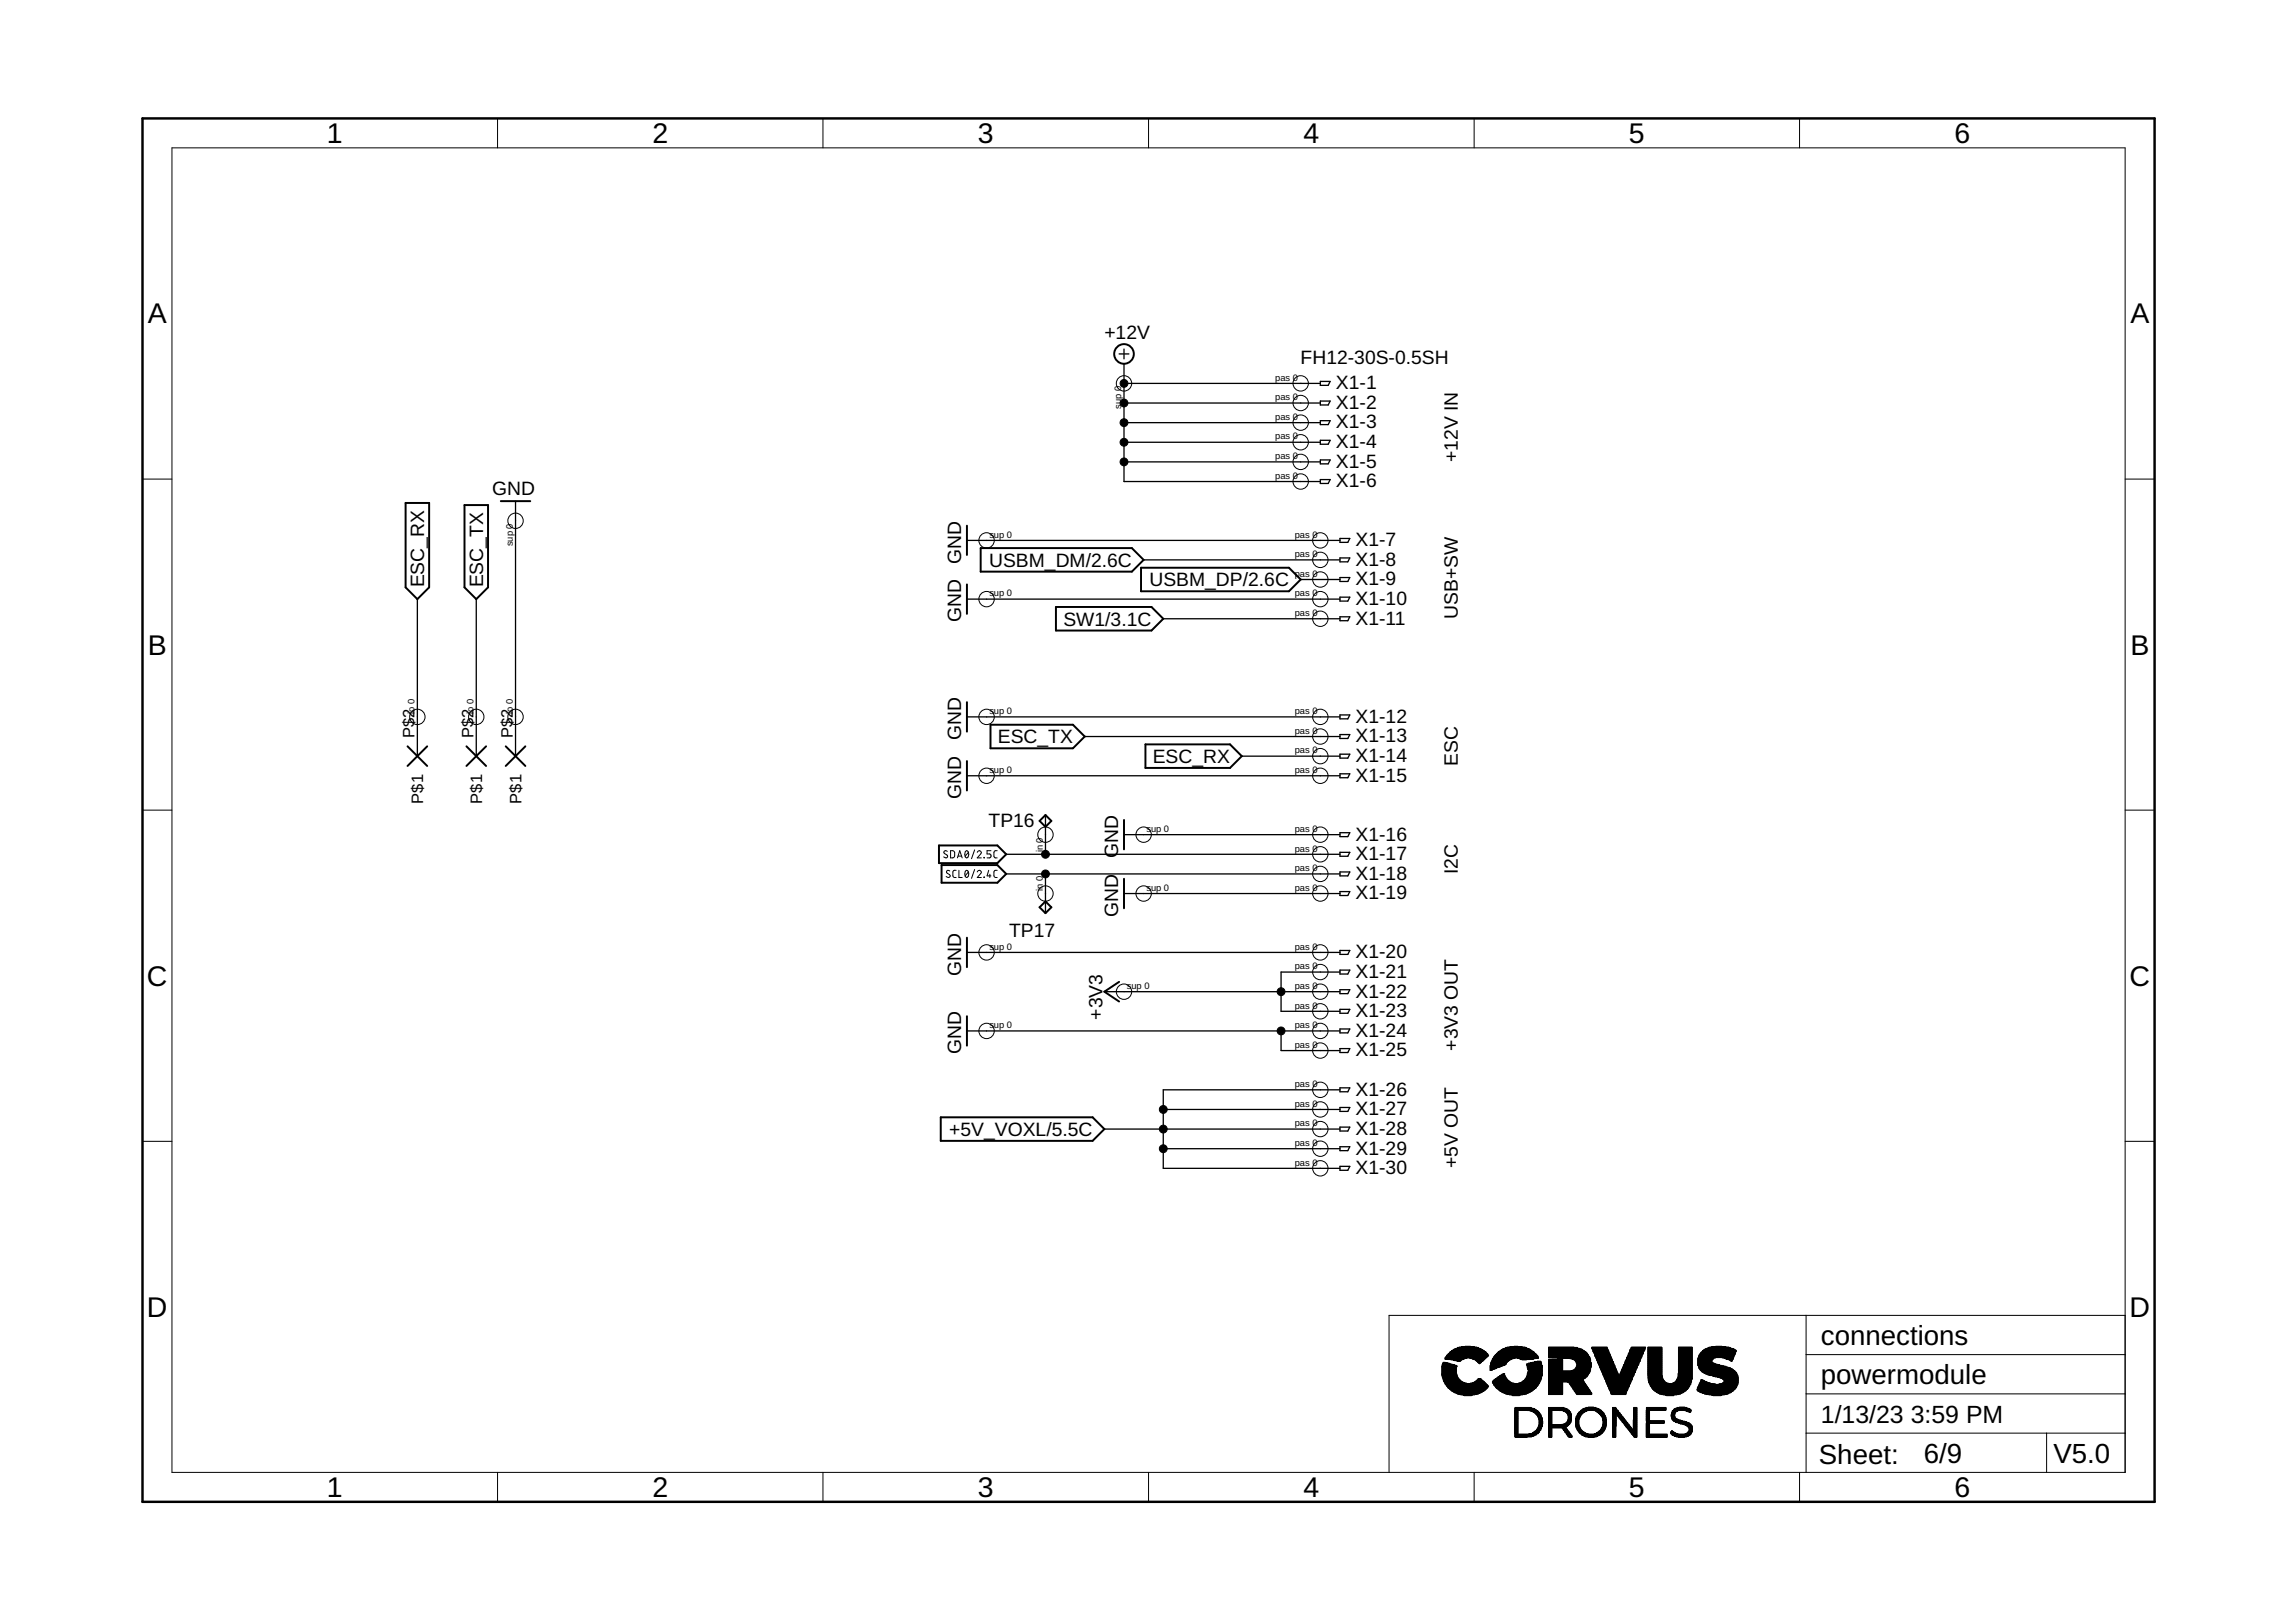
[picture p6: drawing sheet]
<svg xmlns="http://www.w3.org/2000/svg" width="297mm" height="210mm" viewBox="0 0 297 210" stroke-linecap="round" stroke-linejoin="round" font-family="sans-serif">
<defs><g id="words">
<g font-size="3.7">
<text x="42.3" y="18.5">1</text>
<text x="84.4" y="18.5">2</text>
<text x="126.5" y="18.5">3</text>
<text x="168.6" y="18.5">4</text>
<text x="210.7" y="18.5">5</text>
<text x="252.9" y="18.5">6</text>
<text x="19.1" y="41.9">A</text>
<text x="275.6" y="41.9">A</text>
<text x="19.1" y="84.7">B</text>
<text x="275.6" y="84.7">B</text>
<text x="19" y="127.6">C</text>
<text x="275.5" y="127.6">C</text>
<text x="19" y="170.4">D</text>
<text x="275.5" y="170.4">D</text>
<text x="42.3" y="193.7">1</text>
<text x="84.4" y="193.7">2</text>
<text x="126.5" y="193.7">3</text>
<text x="168.6" y="193.7">4</text>
<text x="210.7" y="193.7">5</text>
<text x="252.9" y="193.7">6</text>
</g>
<g font-size="3.6">
<text x="235.6" y="179.1">powermodule</text>
<text x="235.6" y="174">connections</text>
<text x="235.3" y="189.4">Sheet:</text>
<text x="248.9" y="189.3">6/9</text>
<text x="265.7" y="189.3">V5.0</text>
</g>
<g font-size="3.2">
<text x="235.6" y="184.2">1/13/23</text>
<text x="247.2" y="184.2">3:59 PM</text>
</g>
<g font-size="2.5">
<text x="142.9" y="43.9">+12V</text>
<text x="168.3" y="47.1">FH12-30S-0.5SH</text>
<text x="172.8" y="50.4">X1-1</text>
<text x="172.8" y="52.9">X1-2</text>
<text x="172.8" y="55.4">X1-3</text>
<text x="172.8" y="58">X1-4</text>
<text x="188.6" y="59.8" transform="rotate(-90 188.6 59.8)">+12V IN</text>
<text x="63.7" y="64.1">GND</text>
<text x="172.8" y="60.5">X1-5</text>
<text x="172.8" y="63.1">X1-6</text>
<text x="175.4" y="70.7">X1-7</text>
<text x="54.9" y="76" transform="rotate(-90 54.9 76)">ESC_RX</text>
<text x="62.5" y="76" transform="rotate(-90 62.5 76)">ESC_TX</text>
<text x="124.3" y="72.9" transform="rotate(-90 124.3 72.9)">GND</text>
<text x="128" y="73.4">USBM_DM/2.6C</text>
<text x="148.7" y="75.9">USBM_DP/2.6C</text>
<text x="175.4" y="73.2">X1-8</text>
<text x="175.4" y="75.8">X1-9</text>
<text x="124.3" y="80.5" transform="rotate(-90 124.3 80.5)">GND</text>
<text x="137.6" y="81">SW1/3.1C</text>
<text x="175.4" y="78.3">X1-10</text>
<text x="175.4" y="80.8">X1-11</text>
<text x="188.6" y="80.1" transform="rotate(-90 188.6 80.1)">USB+SW</text>
<text x="124.3" y="95.8" transform="rotate(-90 124.3 95.8)">GND</text>
<text x="175.4" y="93.5">X1-12</text>
<text x="129.1" y="96.2">ESC_TX</text>
<text x="149.1" y="98.7">ESC_RX</text>
<text x="175.4" y="96.1">X1-13</text>
<text x="175.4" y="98.6">X1-14</text>
<text x="175.4" y="101.2">X1-15</text>
<text x="188.6" y="99.1" transform="rotate(-90 188.6 99.1)">ESC</text>
<text x="124.3" y="103.4" transform="rotate(-90 124.3 103.4)">GND</text>
<text x="127.9" y="107">TP16</text>
<text x="144.7" y="111" transform="rotate(-90 144.7 111)">GND</text>
<text x="175.4" y="108.8">X1-16</text>
<text x="175.4" y="111.3">X1-17</text>
<text x="175.4" y="113.9">X1-18</text>
<text x="188.6" y="113.1" transform="rotate(-90 188.6 113.1)">I2C</text>
<text x="144.7" y="118.6" transform="rotate(-90 144.7 118.6)">GND</text>
<text x="175.4" y="116.4">X1-19</text>
<text x="130.6" y="121.2">TP17</text>
<text x="175.4" y="124">X1-20</text>
<text x="124.3" y="126.3" transform="rotate(-90 124.3 126.3)">GND</text>
<text x="142.6" y="131.9" transform="rotate(-90 142.6 131.9)">+3V3</text>
<text x="175.4" y="126.6">X1-21</text>
<text x="175.4" y="129.1">X1-22</text>
<text x="175.4" y="131.6">X1-23</text>
<text x="124.3" y="136.4" transform="rotate(-90 124.3 136.4)">GND</text>
<text x="175.4" y="134.2">X1-24</text>
<text x="175.4" y="136.7">X1-25</text>
<text x="188.6" y="135.9" transform="rotate(-90 188.6 135.9)">+3V3 OUT</text>
<text x="175.4" y="141.8">X1-26</text>
<text x="122.8" y="147">+5V_VOXL/5.5C</text>
<text x="175.4" y="144.3">X1-27</text>
<text x="175.4" y="146.9">X1-28</text>
<text x="175.4" y="149.4">X1-29</text>
<text x="175.4" y="151.9">X1-30</text>
<text x="188.6" y="151.2" transform="rotate(-90 188.6 151.2)">+5V OUT</text>
</g>
<g font-size="2.1">
<text x="53.6" y="95.5" transform="rotate(-90 53.6 95.5)">P$2</text>
<text x="61.3" y="95.5" transform="rotate(-90 61.3 95.5)">P$2</text>
<text x="66.3" y="95.5" transform="rotate(-90 66.3 95.5)">P$2</text>
<text x="54.8" y="104" transform="rotate(-90 54.8 104)">P$1</text>
<text x="62.4" y="104" transform="rotate(-90 62.4 104)">P$1</text>
<text x="67.4" y="104" transform="rotate(-90 67.4 104)">P$1</text>
</g>
<g font-size="1.2">
<text x="145.1" y="52.9" transform="rotate(-90 145.1 52.9)">sup 0</text>
<text x="165" y="49.3">pas 0</text>
<text x="165" y="51.8">pas 0</text>
<text x="165" y="54.3">pas 0</text>
<text x="165" y="56.9">pas 0</text>
<text x="165" y="59.4">pas 0</text>
<text x="165" y="62">pas 0</text>
<text x="66.3" y="70.7" transform="rotate(-90 66.3 70.7)">sup 0</text>
<text x="128" y="69.6">sup 0</text>
<text x="167.5" y="69.6">pas 0</text>
<text x="128" y="77.2">sup 0</text>
<text x="167.5" y="72.1">pas 0</text>
<text x="167.5" y="74.6">pas 0</text>
<text x="167.5" y="77.2">pas 0</text>
<text x="167.5" y="79.7">pas 0</text>
<text x="53.6" y="92.4" transform="rotate(-90 53.6 92.4)">io 0</text>
<text x="61.3" y="92.4" transform="rotate(-90 61.3 92.4)">io 0</text>
<text x="66.3" y="92.4" transform="rotate(-90 66.3 92.4)">io 0</text>
<text x="128" y="92.4">sup 0</text>
<text x="167.5" y="92.4">pas 0</text>
<text x="167.5" y="95">pas 0</text>
<text x="128" y="100">sup 0</text>
<text x="167.5" y="97.5">pas 0</text>
<text x="167.5" y="100">pas 0</text>
<text x="148.3" y="107.7">sup 0</text>
<text x="167.5" y="107.7">pas 0</text>
<text x="134.9" y="110.3" transform="rotate(-90 134.9 110.3)">in 0</text>
<text x="167.5" y="110.2">pas 0</text>
<text x="167.5" y="112.7">pas 0</text>
<text x="134.9" y="115.3" transform="rotate(-90 134.9 115.3)">in 0</text>
<text x="148.3" y="115.3">sup 0</text>
<text x="167.5" y="115.3">pas 0</text>
<text x="128" y="122.9">sup 0</text>
<text x="167.5" y="122.9">pas 0</text>
<text x="167.5" y="125.4">pas 0</text>
<text x="145.8" y="128">sup 0</text>
<text x="167.5" y="128">pas 0</text>
<text x="167.5" y="130.5">pas 0</text>
<text x="128" y="133.1">sup 0</text>
<text x="167.5" y="133.1">pas 0</text>
<text x="167.5" y="135.6">pas 0</text>
<text x="167.5" y="140.7">pas 0</text>
<text x="167.5" y="143.2">pas 0</text>
<text x="167.5" y="145.7">pas 0</text>
<text x="167.5" y="148.3">pas 0</text>
<text x="167.5" y="150.8">pas 0</text>
</g>
</g></defs>
<g fill="none" stroke="#000" stroke-width=".25">
<path d="M52.5 65.1h3v10.9l-1.5 1.5-1.5-1.5zM60.1 65.4h3v10.6l-1.5 1.5-1.5-1.5zM64.8 64.9h3.8M125.1 68v3.8M125.1 75.6v3.8M126.9 70.9h19.5l1.6 1.6-1.6 1.5h-19.5zM136.6 78.5h12.4l1.5 1.6-1.5 1.5h-12.4zM147.6 73.5h19.2l1.5 1.5-1.5 1.5h-19.2zM52.7 96.6l2.6 2.5M55.3 96.6l-2.6 2.5M60.3 96.6l2.6 2.5M62.9 96.6l-2.6 2.5"/>
<path d="M65.4 96.6l2.6 2.5M68 96.6l-2.6 2.5M125.1 90.9v3.8M125.1 98.5v3.8M128.1 93.8h10.7l1.5 1.5-1.5 1.5h-10.7zM148.2 96.3h10.9l1.6 1.6-1.6 1.5h-10.9zM121.5 109.4h7.5l1.2 1.2-1.2 1.1h-7.5zM121.8 112h7.2l1.2 1.1-1.2 1.1h-7.2zM134.5 106.2l.8-.7 .7 .7-.7 .8zM135.3 116.6l.7 .8-.7 .8-.8-.8zM145.4 106.1v3.8M145.4 113.7v3.8"/>
<path d="M125.1 121.3v3.9M125.1 131.5v3.8M144.8 127.1l-1.9 1.2 1.9 1.3M121.7 144.6h19.7l1.5 1.5-1.5 1.5h-19.7z"/>
<circle cx="145.4" cy="45.8" r="1.27"/>
</g>
<g fill="none" stroke="#000" stroke-width=".13">
<path d="M22.2 19.1h252.7v171.4h-252.7zM64.4 15.3v3.8M106.5 15.3v3.8M148.6 15.3v3.8M190.7 15.3v3.8M232.8 15.3v3.8M18.4 62h3.8M274.9 62h3.8M18.4 104.8h3.8M122.6 110.2l-.3-.1a.2 .2 0 0 0-.2 .1 .2 .2 0 0 0 .1 .3l.3 .1a.2 .2 0 0 1 .1 .3 .2 .2 0 0 1-.2 .1l-.3-.1M122.9 112.7a.23 .23 0 0 0-.3-.1 .23 .23 0 0 0-.1 .3l.4 .3a.22 .22 0 0 1-.2 .4l-.3-.2M123 110.1h.3l.2 .2v.5l-.2 .2h-.3z"/>
<path d="M123.7 112.6h-.3l-.1 .2v.7l.4 .1M123.9 111l.3-.9 .3 .9M124 110.8h.4M124.1 112.6v1h.4M125 110.1h.1a.55 .55 0 0 1 0 .9 .58 .58 0 0 1-.1-.9zM125 112.7l.1-.1a.55 .55 0 0 1 0 1 .58 .58 0 0 1-.1-.9zM125.3 110.3l-.4 .5M125.3 112.8l-.4 .5M126.1 110l-.4 1.1M126.1 112.5l-.4 1.2M126.4 110.3a.26 .26 0 0 1 .4-.2 .26 .26 0 0 1 .1 .4l-.5 .5h.6M126.4 112.8a.26 .26 0 0 1 .4-.2 .26 .26 0 0 1 .1 .5l-.5 .5h.6"/>
<path d="M127.3 111h.1M127.3 113.5v.1zM127.9 112.6l-.2 .7h.5M128.1 113.1v.5M128.2 110.1h-.5v.4h.3a.26 .26 0 0 1 .2 .3 .26 .26 0 0 1-.2 .2h-.3M129 110.1h-.3l-.1 .2v.6l.4 .1M129 112.6h-.3l-.1 .2v.7l.4 .1M274.9 104.8h3.8M18.4 147.7h3.8M274.9 147.7h3.8M233.7 170.2v20.3M233.7 175.3h41.2"/>
<path d="M274.9 170.2h-95.2v20.3M64.4 190.5v3.9M106.5 190.5v3.9M148.6 190.5v3.9M190.7 190.5v3.9M232.8 190.5v3.9M233.7 185.5h41.2M233.7 180.4h41.2M264.8 185.5v5"/>
<circle cx="145.4" cy="49.6" r=".99"/>
<circle cx="168.3" cy="54.7" r=".99"/>
<circle cx="168.3" cy="52.2" r=".99"/>
<circle cx="168.3" cy="57.2" r=".99"/>
<circle cx="168.3" cy="59.8" r=".99"/>
<circle cx="168.3" cy="49.6" r=".99"/>
<circle cx="66.7" cy="67.4" r=".99"/>
<circle cx="127.6" cy="69.9" r=".99"/>
<circle cx="127.6" cy="77.5" r=".99"/>
<circle cx="168.3" cy="62.3" r=".99"/>
<circle cx="170.8" cy="69.9" r=".99"/>
<circle cx="170.8" cy="77.5" r=".99"/>
<circle cx="170.8" cy="72.5" r=".99"/>
<circle cx="170.8" cy="75" r=".99"/>
<circle cx="54" cy="92.8" r=".99"/>
<circle cx="61.6" cy="92.8" r=".99"/>
<circle cx="66.7" cy="92.8" r=".99"/>
<circle cx="127.6" cy="92.8" r=".99"/>
<circle cx="170.8" cy="95.3" r=".99"/>
<circle cx="170.8" cy="92.8" r=".99"/>
<circle cx="170.8" cy="97.9" r=".99"/>
<circle cx="170.8" cy="80.1" r=".99"/>
<circle cx="127.6" cy="100.4" r=".99"/>
<circle cx="135.3" cy="115.6" r=".99"/>
<circle cx="135.3" cy="108" r=".99"/>
<circle cx="148" cy="108" r=".99"/>
<circle cx="148" cy="115.6" r=".99"/>
<circle cx="170.8" cy="100.4" r=".99"/>
<circle cx="170.8" cy="113.1" r=".99"/>
<circle cx="170.8" cy="115.6" r=".99"/>
<circle cx="170.8" cy="110.6" r=".99"/>
<circle cx="170.8" cy="108" r=".99"/>
<circle cx="127.6" cy="123.3" r=".99"/>
<circle cx="127.6" cy="133.4" r=".99"/>
<circle cx="145.4" cy="128.3" r=".99"/>
<circle cx="170.8" cy="128.3" r=".99"/>
<circle cx="170.8" cy="130.9" r=".99"/>
<circle cx="170.8" cy="136" r=".99"/>
<circle cx="170.8" cy="125.8" r=".99"/>
<circle cx="170.8" cy="123.3" r=".99"/>
<circle cx="170.8" cy="133.4" r=".99"/>
<circle cx="170.8" cy="143.6" r=".99"/>
<circle cx="170.8" cy="146.1" r=".99"/>
<circle cx="170.8" cy="148.7" r=".99"/>
<circle cx="170.8" cy="141" r=".99"/>
<circle cx="170.8" cy="151.2" r=".99"/>
</g>
<g fill="none" stroke="#000" stroke-width=".17">
<path d="M144.8 45.8h1.2M145.4 45.2v1.2M145.4 47.1v15.2h25.4M145.4 49.6h25.4M145.4 52.2h25.4M145.4 54.7h25.4M145.4 57.2h25.4M145.4 59.8h25.4M170.8 49.4h1.3l-.3 .5h-1zM170.8 51.9h1.3l-.3 .5h-1zM170.8 54.4h1.3l-.3 .5h-1zM170.8 57h1.3l-.3 .5h-1z"/>
<path d="M170.8 59.5h1.3l-.3 .5h-1zM54 77.5v20.4M61.6 77.5v20.4M66.7 64.9v33M125.1 69.9h48.3M125.1 77.5h48.3M148 72.5h25.4M168.3 75h5.1M170.8 62.1h1.3l-.3 .5h-1zM173.4 69.7h1.2l-.2 .5h-1zM173.4 72.2h1.2l-.2 .5h-1zM173.4 74.7h1.2l-.2 .5h-1z"/>
<path d="M173.4 77.3h1.2l-.2 .5h-1zM173.4 79.8h1.2l-.2 .5h-1zM125.1 92.8h48.3M140.3 95.3h33.1M150.5 80.1h22.9M160.7 97.9h12.7M173.4 92.5h1.2l-.2 .5h-1zM173.4 95.1h1.2l-.2 .5h-1zM173.4 97.6h1.2l-.2 .5h-1zM125.1 100.4h48.3M130.2 110.6h43.2M130.2 113.1h43.2"/>
<path d="M135.3 105.5v5.1M135.3 113.1v5.1M145.4 108h28M145.4 115.6h28M173.4 100.1h1.2l-.2 .5h-1zM173.4 107.8h1.2l-.2 .5h-1zM173.4 110.3h1.2l-.2 .5h-1zM173.4 112.8h1.2l-.2 .5h-1zM173.4 115.4h1.2l-.2 .5h-1zM125.1 123.3h48.3M125.1 133.4h48.3M142.9 128.3h30.5"/>
<path d="M165.7 133.4v2.6h7.7M173.4 123h1.2l-.2 .5h-1zM173.4 125.5h1.2l-.2 .5h-1zM173.4 128.1h1.2l-.2 .5h-1zM173.4 130.6h1.2l-.2 .5h-1zM173.4 133.2h1.2l-.2 .5h-1zM173.4 135.7h1.2l-.2 .5h-1zM173.4 125.8h-7.7v5.1h7.7M142.9 146.1h30.5M150.5 143.6h22.9M150.5 148.7h22.9M173.4 140.8h1.2l-.2 .5h-1z"/>
<path d="M173.4 143.3h1.2l-.2 .5h-1zM173.4 145.9h1.2l-.2 .5h-1zM173.4 148.4h1.2l-.2 .5h-1zM173.4 150.9h1.2l-.2 .5h-1zM173.4 141h-22.9v10.2h22.9"/>
</g>
<path d="M18.4 15.3h260.3v179.1h-260.3z" fill="none" stroke="#000" stroke-width=".32"/>
<g fill="#000" stroke="#000" stroke-width=".13">
<path d="M186.5 177.9l2 .1zM186.5 177.9h2zM186.5 177.8l2 .1zM186.5 177.8h2zM186.5 176.9h2zM186.5 176.8h2zM186.5 177.7l1.9 .1zM186.5 177.7h1.9zM186.5 177.6l1.9 .1zM186.5 177.6h1.9zM186.5 177.5l1.9 .1zM186.5 177.5h1.9z"/>
<path d="M186.5 177.4l1.9 .1zM186.5 177.4h1.9zM186.5 177.3l1.9 .1zM186.5 177.3h1.9zM186.5 177.2h1.9zM186.5 177.1l1.9 .1zM186.5 177.1h1.9zM186.5 177l1.9 .1zM186.5 177h1.9zM186.5 176.9l1.9 .1zM186.6 178l1.9 .1zM186.6 178h1.9z"/>
<path d="M186.6 176.8h1.9zM186.6 176.7h1.7zM186.6 178.2h2zM186.6 178.1l2 .1zM186.6 178.1h2zM186.6 176.7h1.8zM186.6 176.6l1.6 .1zM186.6 176.6h1.3zM186.6 178.3h2.1zM186.6 178.2l2 .1zM186.6 176.4l1 .1zM186.6 176.5l1.1 .1z"/>
<path d="M186.7 178.3l2 .1zM186.7 178.5h2.1zM186.7 178.4l2.1 .1zM186.7 178.4h2zM186.7 176.4h.8zM186.7 176.4h.6zM186.7 176.3h.3zM186.7 178.6l2.3 .1zM186.7 178.6h2.2zM186.7 178.5l2.1 .1zM186.8 178.7l2.3 .1zM186.8 178.7h2.2z"/>
<path d="M186.8 178.8h2.4zM186.9 178.9h2.5zM186.9 178.9l2.6 .1zM186.9 178.8l2.4 .1zM186.9 175.9h2.5zM186.9 179l5.4 .1zM186.9 179h2.8zM186.9 175.8h2.6zM186.9 175.7l2.9 .1zM186.9 175.7h5.4zM187 179.2h5.4zM187 179.1h5.3z"/>
<path d="M187 175.6l5.4 .1zM187 175.6h5.4zM187.1 179.2l5.4 .1zM187.1 179.2h5.3zM187.1 175.5l5.3 .1zM187.1 175.5h5.4zM187.1 179.3h5.4zM187.2 179.3l5.4 .1zM187.2 175.4l5.4 .1zM187.2 175.4h5.4zM187.2 179.4l5.4 .1zM187.2 175.3l5.4 .1z"/>
<path d="M187.3 179.5h5.2zM187.3 175.9h2zM187.3 179.6h5.2zM187.3 175.3h5.2zM187.3 179.6h5.1zM187.3 175.2l5.2 .1zM187.3 175.2h5.2zM187.4 175.1l5 .1zM187.5 179.7h4.9zM187.5 175.1h4.8zM187.5 179.7l4.8 .1zM187.5 179.7h4.8z"/>
<path d="M187.5 175l4.8 .1zM187.5 175h4.8zM187.6 179.8l4.6 .1zM187.6 174.9l4.6 .1zM187.7 179.9h4.5zM187.7 175.9l1.5 .1zM187.7 174.9h4.4zM187.7 180h4.3zM187.7 179.9l4.3 .1zM187.8 174.8l4.2 .1zM187.8 174.8h4.2zM187.9 174.7l4 .1z"/>
<path d="M188 176h1.1zM188 174.7h3.8zM188.1 174.6l3.6 .1zM188.1 174.6h3.6zM188.2 176l.8 .1zM188.3 174.5l3.3 .1zM188.4 174.5h3zM188.5 176.1h.5zM188.6 174.4l2.7 .1zM188.6 174.4h2.7zM188.8 174.3l2.3 .1zM189.1 174.3h1.7z"/>
<path d="M189.5 174.2l.8 .1zM190.1 175.7l2.1 .1zM190.2 179h2zM190.4 175.8h1.8zM190.5 178.9l1.7 .1zM190.5 175.9h1.6zM190.6 178.9h1.5zM190.6 175.9h1.5zM190.7 178.8l1.4 .1zM190.8 178.8h1.2zM190.8 175.9l1.2 .1zM190.9 176h1.1z"/>
<path d="M190.9 178.7l1.1 .1zM190.9 176l1 .1zM190.9 178.7h1zM191 178.6l.8 .1zM191 176.1h.9zM191.1 178.6h.7zM191.1 176.1l.7 .1zM191.1 176.2h.6zM191.2 178.5l.5 .1zM191.2 176.3h.5zM191.2 178.5h.4zM191.2 178.4l.4 .1z"/>
<path d="M191.2 176.3h.4zM191.3 178.4h.3zM191.3 176.4h.3zM191.4 176.4l.1 .1zM191.4 176.4h.1zM192.8 177.3l.2 .1zM192.8 177.1l.6 .1zM192.8 176.9l1.2 .1zM192.8 176.8h1.4zM192.8 176.7h1.7zM192.8 177.3h.3zM192.8 177.2h.3z"/>
<path d="M192.8 177.2h.5zM192.8 177.1h.8zM192.8 177l.8 .1zM192.8 177h1zM192.8 176.9h1.3zM192.8 176.8h1.6zM192.8 176.7h1.9zM192.8 176.6l1.9 .1zM192.8 176.6h2zM192.8 176.5l2.1 .1zM192.8 176.4l2.1 .1zM192.8 176.4h2.1z"/>
<path d="M192.9 176.4h2zM192.9 176.3h2.1zM192.9 176.2h2.2zM193 176.1h2.2zM193 176.1l2.1 .1zM193 176l2.3 .1zM193 176h2.3zM193 175.9l2.4 .1zM193.1 178.9l2.5 .1zM193.1 178.9h2.4zM193.1 178.8l2.4 .1zM193.1 178.8h2.2z"/>
<path d="M193.1 178.7l2.2 .1zM193.1 175.9h2.4zM193.1 175.9h2.5zM193.1 175.8h2.7zM193.2 179h2.7zM193.2 179l5.9 .1zM193.2 178.7h2zM193.2 178.6l2 .1zM193.2 175.7l2.8 .1zM193.2 175.7h5.8zM193.2 179.2h5.8zM193.2 179.1h5.9z"/>
<path d="M193.2 178.6h1.9zM193.2 175.6l5.8 .1zM193.2 175.6h5.8zM193.3 179.2l5.7 .1zM193.3 175.5l5.7 .1zM193.3 175.5h5.7zM193.3 179.3h5.6zM193.3 178.5l1.8 .1zM193.4 179.3l5.5 .1zM193.4 175.4l5.5 .1zM193.4 175.4h5.5zM193.4 178.5h1.6z"/>
<path d="M193.4 179.4l5.4 .1zM193.4 178.4l1.6 .1zM193.4 175.3l5.4 .1zM193.5 179.5h5.3zM193.5 178.4h1.4zM193.5 175.3h5.3zM193.5 179.6h5.3zM193.6 179.6h5.1zM193.6 175.2l5.1 .1zM193.6 175.2h5.1zM193.6 179.7h5zM193.6 178.3l1.3 .1z"/>
<path d="M193.6 175.1l5 .1zM193.7 178.3h1.2zM193.7 178.2l1.1 .1zM193.7 175.1h4.9zM193.7 179.7h4.8zM193.8 179.7l4.7 .1zM193.8 175l4.7 .1zM193.8 175h4.7zM193.8 178.2h1zM193.8 179.8l4.6 .1zM193.8 174.9l4.6 .1zM193.9 179.9h4.5z"/>
<path d="M193.9 174.9h4.5zM193.9 178.1l.9 .1zM194 180h4.3zM194 179.9l4.3 .1zM194 178.1h.8zM194 178l.7 .1zM194.1 174.8l4.1 .1zM194.1 174.8h4.1zM194.1 178h.6zM194.1 174.7l4.1 .1zM194.2 177.9l.5 .1zM194.2 174.7h3.8z"/>
<path d="M194.3 177.9h.3zM194.3 177.8l.3 .1zM194.3 174.6l3.7 .1zM194.4 174.6h3.5zM194.5 177.8h.2zM194.5 174.5l3.3 .1zM194.6 174.5h3zM194.8 174.4l2.7 .1zM194.8 174.4h2.6zM195 174.3l2.3 .1zM195.3 174.3h1.6zM195.9 174.2l.5 .1z"/>
<path d="M196.3 175.7l2.7 .1zM196.4 179h2.7zM196.5 175.8h2.1zM196.6 178.9l2.6 .1zM196.6 175.9h1.8zM196.7 178.9h2.5zM196.7 175.9h1.2zM196.8 178.8l2.4 .1zM196.9 175.9l.6 .1zM196.9 178.8h2.3zM197 178.7l2.2 .1zM197 178.7h2.3z"/>
<path d="M197.1 178.6l2.2 .1zM197.2 178.6h2.1zM197.3 178.5l2.1 .1zM197.3 178.5h2.1zM197.3 178.4l2.1 .1zM197.4 178.4h2zM197.4 178.3l2 .1zM197.4 178.3h2zM197.4 178.2l2 .1zM197.5 178.2h1.9zM197.5 178.1l1.9 .1zM197.5 176.6l1.9 .1z"/>
<path d="M197.5 176.6h1.9zM197.5 176.5l1.9 .1zM197.5 178l2 .1zM197.5 178h2zM197.5 176.8h2zM197.5 176.7h2zM197.6 178.1h1.8zM197.6 177.9l1.9 .1zM197.6 177.9h1.9zM197.6 177.8l1.9 .1zM197.6 177.8h1.9zM197.6 177.7l1.9 .1z"/>
<path d="M197.6 177l1.9 .1zM197.6 177h1.9zM197.6 176.9l1.9 .1zM197.6 176.9h1.9zM197.6 176.8h1.9zM197.7 177.7h1.8zM197.7 177.6l1.8 .1zM197.7 177.6h1.8zM197.7 177.5l1.8 .1zM197.7 177.2h1.8zM197.7 177.1l1.8 .1zM197.7 177.1h1.8z"/>
<path d="M197.7 176.4l1.7 .1zM197.7 176.4h1.7zM197.7 177.5h1.8zM197.7 177.4l1.8 .1zM197.7 177.4h1.8zM197.7 177.3l1.8 .1zM197.7 177.3h1.8zM198 176.4h1.4zM198.2 176.3h1.2zM198.5 176.3h.9zM198.5 176.2h.9zM198.9 176.1l.4 .1z"/>
<path d="M200.3 180h1.9zM200.3 179.9l1.9 .1zM200.3 179.9h1.9zM200.3 179.8l1.9 .1zM200.3 179.7l1.9 .1zM200.3 179.7h1.9zM200.3 179.6h1.9zM200.3 179.5h1.9zM200.3 179.4l1.9 .1zM200.3 179.3l1.9 .1zM200.3 179.3h1.9zM200.3 179.2l1.9 .1z"/>
<path d="M200.3 179.2h1.9zM200.3 179.1h1.9zM200.3 179l1.9 .1zM200.3 179h1.9zM200.3 178.9l1.9 .1zM200.3 178.9h1.9zM200.3 178.8l1.9 .1zM200.3 178.8h4.6zM200.3 178.7l4.6 .1zM200.3 178.7h4.6zM200.3 178.6l4.6 .1zM200.3 178.6h4.5z"/>
<path d="M200.3 178.5l4.4 .1zM200.3 178.5h4.5zM200.3 178.4l4.6 .1zM200.3 178.4h4.7zM200.3 178.3l4.8 .1zM200.3 178.3h4.8zM200.3 178.2l4.9 .1zM200.3 178.2h4.9zM200.3 178.1l5 .1zM200.3 178.1h5zM200.3 178l5 .1zM200.3 178h5.1z"/>
<path d="M200.3 177.9l5.2 .1zM200.3 177.9h5.2zM200.3 177.8l5.2 .1zM200.3 177.8h5.2zM200.3 177.7l5.3 .1zM200.3 177.7h5.3zM200.3 177.6l5.3 .1zM200.3 177.6h5.4zM200.3 177.5l5.4 .1zM200.3 177.5h5.4zM200.3 177.4l5.4 .1zM200.3 177.4h1.9z"/>
<path d="M200.3 177.3l1.9 .1zM200.3 177.3h1.9zM200.3 177.2h1.9zM200.3 177.1l1.9 .1zM200.3 177.1h1.9zM200.3 177l1.9 .1zM200.3 177h1.9zM200.3 176.9l1.9 .1zM200.3 176.9h1.9zM200.3 176.8h1.9zM200.3 176.7h1.9zM200.3 176.6l1.9 .1z"/>
<path d="M200.3 176.6h1.9zM200.3 176.5l1.9 .1zM200.3 176.4l1.9 .1zM200.3 176.4h1.9zM200.3 176.3h1.9zM200.3 176.2h1.9zM200.3 176.1l1.9 .1zM200.3 176.1h1.9zM200.3 176l1.9 .1zM200.3 176h1.9zM200.3 175.9l1.9 .1zM200.3 175.7h5.4z"/>
<path d="M200.3 175.6l5.4 .1zM200.3 175.6h5.4zM200.3 175.5l5.3 .1zM200.3 175.5h5.3zM200.3 175.4l5.2 .1zM200.3 175.4h5.2zM200.3 175.3l5.2 .1zM200.3 175.3h5.2zM200.3 175.2l5.1 .1zM200.3 175.2h5.1zM200.3 175.1l5 .1zM200.3 175.1h5z"/>
<path d="M200.3 175l5 .1zM200.3 175h4.9zM200.3 174.9l4.9 .1zM200.3 174.9h4.8zM200.3 174.8l4.7 .1zM200.3 174.8h4.7zM200.3 174.7l4.6 .1zM200.3 174.7h4.4zM200.3 174.6l4.4 .1zM200.3 174.6h4.4zM200.3 174.5l4.1 .1zM200.3 174.5h4z"/>
<path d="M200.3 174.4l3.8 .1zM200.3 174.4h3.8zM200.3 174.3l3.3 .1zM200.8 175.9h1.4zM201.5 175.7l4.2 .1zM202.8 178.8l2.2 .1zM203 178.9l2 .1zM203 178.9h2zM203 179l2.1 .1zM203 179h2.1zM203.1 179.2h2.1zM203.1 179.1h2z"/>
<path d="M203.1 175.8h2.6zM203.2 179.2h2zM203.2 179.2l2.1 .1zM203.2 179.3l2.1 .1zM203.2 179.3h2.1zM203.2 177.4h2.5zM203.3 179.4l2 .1zM203.3 179.5h2.1zM203.3 175.9h2.4zM203.4 179.6h2.1zM203.4 179.5h2zM203.4 177.3l2.3 .1z"/>
<path d="M203.5 179.7l2.1 .1zM203.5 179.7h2zM203.5 175.9h2.2zM203.6 179.8l2 .1zM203.6 177.3h2.2zM203.6 175.9l2.2 .1zM203.6 180h2.1zM203.6 179.9l2.1 .1zM203.6 179.9h2.1zM203.6 177.2h2.2zM203.7 177.2h2.1zM203.7 176h2.1z"/>
<path d="M203.8 176l2 .1zM203.8 177.1l2 .1zM203.8 176.1h2zM203.8 177.1h2zM203.8 177l2 .1zM203.8 176.1l2 .1zM203.9 177h1.9zM203.9 176.9l1.9 .1zM203.9 176.3h1.9zM203.9 176.2h1.9zM203.9 176.8h2zM203.9 176.4l2 .1z"/>
<path d="M203.9 176.4h2zM204 176.9h1.8zM204 176.7h1.9zM204 176.6l1.9 .1zM204 176.6h1.9zM204 176.5l1.9 .1zM205.9 174.5l2.1 .1zM205.9 174.5h2.1zM205.9 174.4l2 .1zM205.9 174.4h2zM205.9 174.3l2 .1zM206 174.7h2z"/>
<path d="M206 174.6l2 .1zM206 174.6h2zM206.1 174.9h2zM206.1 174.8l2 .1zM206.1 174.8h2zM206.1 174.7l2 .1zM206.1 175h2.1zM206.1 174.9l2.1 .1zM206.2 175l2 .1zM206.2 175.1l2 .1zM206.2 175.1h2zM206.3 175.3l2 .1z"/>
<path d="M206.3 175.3h2zM206.3 175.2l2 .1zM206.3 175.2h2zM206.3 175.5h2.1zM206.3 175.4l2.1 .1zM206.3 175.4h2.1zM206.4 175.5l2 .1zM206.4 175.6l2 .1zM206.4 175.6h2zM206.5 175.8h2zM206.5 175.7l2 .1zM206.5 175.7h2z"/>
<path d="M206.5 175.9l2.1 .1zM206.5 175.9h2.1zM206.5 175.9h2zM206.6 176l2 .1zM206.6 176h2zM206.6 176.1h2zM206.7 176.3h2zM206.7 176.2h2zM206.7 176.1l1.9 .1zM206.7 176.4h2.1zM206.8 176.6h2zM206.8 176.5l2 .1z"/>
<path d="M206.8 176.4l2 .1zM206.8 176.6l2 .1zM206.9 176.7h2zM206.9 176.8h2zM206.9 176.9l2.1 .1zM206.9 176.9h2zM207 177l2 .1zM207 177h2zM207.1 177.1h1.9zM207.1 177.2h2zM207.1 177.1l1.9 .1zM207.1 177.3l2 .1z"/>
<path d="M207.1 177.3h2zM207.2 177.4h2zM207.2 177.5h2zM207.2 177.4l2 .1zM207.2 177.6h2zM207.2 177.5l2 .1zM207.3 177.7l2 .1zM207.3 177.7h2zM207.3 177.6l2 .1zM207.3 177.8l2.1 .1zM207.3 177.8h2zM207.4 177.9l2 .1z"/>
<path d="M207.4 177.9h2zM207.4 178h2zM207.5 178l3.8 .1zM207.5 178.2h3.8zM207.5 178.1l3.8 .1zM207.5 178.1h3.8zM207.6 178.3l3.6 .1zM207.6 178.3h3.6zM207.6 178.2l3.6 .1zM207.6 178.4l3.6 .1zM207.6 178.4h3.6zM207.6 178.5h3.6z"/>
<path d="M207.7 178.6l3.4 .1zM207.7 178.6h3.4zM207.7 178.5l3.5 .1zM207.8 178.8h3.2zM207.8 178.7l3.2 .1zM207.8 178.7h3.3zM207.8 178.8l3.2 .1zM207.8 178.9l3.1 .1zM207.8 178.9h3.1zM207.9 179h3zM207.9 179.2h3zM207.9 179.1h3z"/>
<path d="M207.9 179l3 .1zM208 179.2l2.8 .1zM208 179.2h2.8zM208 179.4l2.8 .1zM208 179.3l2.8 .1zM208 179.3h2.8zM208 179.5h2.8zM208.1 179.6h2.6zM208.1 179.5h2.6zM208.2 179.7l2.4 .1zM208.2 179.7h2.4zM208.2 179.9h2.3z"/>
<path d="M208.2 179.8l2.4 .1zM208.3 179.9l2.2 .1zM208.3 180h2.2zM209.5 178h1.8zM209.5 177.9l1.9 .1zM209.5 177.9h1.9zM209.5 177.8l1.9 .1zM209.6 177.8h1.8zM209.6 177.7l1.9 .1zM209.6 177.7h1.9zM209.6 177.6h2zM209.7 177.6l1.8 .1z"/>
<path d="M209.7 177.5l1.9 .1zM209.7 177.5h1.9zM209.7 177.4l1.9 .1zM209.7 177.4h1.9zM209.8 177.3l1.8 .1zM209.8 177.3h1.9zM209.8 177.2h1.9zM209.8 177.1l1.9 .1zM209.9 177.1h1.9zM209.9 177l1.9 .1zM210 177h1.8zM210 176.9l1.8 .1z"/>
<path d="M210 176.9h1.8zM210 176.8h1.8zM210 176.8h1.9zM210 176.6l2 .1zM210.1 176.7h1.8zM210.1 176.6h1.9zM210.2 176.5l1.8 .1zM210.2 176.4l1.8 .1zM210.2 176.4h1.8zM210.2 176.3h1.9zM210.2 176.2h1.9zM210.2 176.1l2 .1z"/>
<path d="M210.2 176.1h2zM210.4 176l1.8 .1zM210.4 176h1.8zM210.4 175.9l1.8 .1zM210.4 175.9h1.8zM210.4 175.9h1.9zM210.4 175.8h1.9zM210.4 175.7h2zM210.4 175.6l2 .1zM210.5 175.7l1.8 .1zM210.5 175.6h1.9zM210.6 175.5l1.8 .1z"/>
<path d="M210.6 175.5h1.8zM210.6 175.4l1.8 .1zM210.6 175.4h1.8zM210.6 175.3l1.9 .1zM210.7 175.3h1.8zM210.7 175.2h1.9zM210.7 175.2l1.8 .1zM210.7 175.1l1.9 .1zM210.8 175.1h1.8zM210.8 175l1.8 .1zM210.8 175h1.8zM210.8 174.9l1.8 .1z"/>
<path d="M210.8 174.9h1.9zM210.8 174.7l2 .1zM210.8 174.7h2zM210.9 174.8l1.8 .1zM210.9 174.8h1.8zM210.9 174.6l1.9 .1zM211 174.6h1.8zM211 174.5l1.8 .1zM211 174.5h1.8zM211 174.4l1.9 .1zM211 174.4h1.9zM211.1 174.3l1.8 .1z"/>
<path d="M213.2 178.3l1.9 .1zM213.2 178h1.8zM213.2 177.9l1.8 .1zM213.2 177.9h1.8zM213.2 177.8l1.8 .1zM213.2 177.8h1.8zM213.2 177.7l1.8 .1zM213.2 177.7h1.8zM213.2 177.6l1.8 .1zM213.2 177.6h1.8zM213.2 177.5l1.8 .1zM213.2 177.5h1.8z"/>
<path d="M213.2 177.4l1.8 .1zM213.2 177.4h1.8zM213.2 177.3l1.8 .1zM213.2 177.3h1.8zM213.2 177.2h1.8zM213.2 177.1l1.8 .1zM213.2 177.1h1.8zM213.2 177l1.8 .1zM213.2 177h1.8zM213.2 176.9l1.8 .1zM213.2 176.9h1.8zM213.2 176.8h1.8z"/>
<path d="M213.2 176.7h1.8zM213.2 176.6l1.8 .1zM213.2 176.6h1.8zM213.2 176.5l1.8 .1zM213.2 176.4l1.8 .1zM213.2 176.4h1.8zM213.2 176.3h1.8zM213.2 176.2h1.8zM213.2 176.1l1.8 .1zM213.2 176.1h1.8zM213.2 176l1.8 .1zM213.2 176h1.8z"/>
<path d="M213.2 175.9l1.8 .1zM213.2 175.9h1.8zM213.2 175.8h1.8zM213.2 175.7l1.8 .1zM213.2 175.7h1.8zM213.2 175.6l1.8 .1zM213.2 175.6h1.8zM213.2 175.5l1.8 .1zM213.2 175.5h1.8zM213.2 175.4l1.8 .1zM213.2 175.4h1.8zM213.2 175.3l1.8 .1z"/>
<path d="M213.2 175.3h1.8zM213.2 175.2l1.8 .1zM213.2 175.2h1.8zM213.2 175.1l1.8 .1zM213.2 175.1h1.8zM213.2 175l1.8 .1zM213.2 175h1.8zM213.2 174.9l1.8 .1zM213.2 174.9h1.8zM213.2 174.8l1.8 .1zM213.2 174.8h1.8zM213.2 174.7l1.8 .1z"/>
<path d="M213.2 174.7h1.8zM213.2 174.6l1.8 .1zM213.2 174.6h1.8zM213.2 174.5l1.8 .1zM213.2 174.5h1.8zM213.2 174.4l1.8 .1zM213.2 174.4h1.8zM213.2 174.3l1.8 .1zM213.2 178.3h1.9zM213.2 178.2l1.9 .1zM213.2 178.2h1.9zM213.2 178.1l1.9 .1z"/>
<path d="M213.2 178.1h1.9zM213.2 178l1.9 .1zM213.2 178.6h2zM213.2 178.5l2 .1zM213.2 178.5h2zM213.3 178.6l2 .1zM213.3 178.4l1.8 .1zM213.3 178.4h1.8zM213.3 178.9h2.2zM213.3 178.8l2.2 .1zM213.3 178.8h2.1zM213.3 178.7l2 .1z"/>
<path d="M213.3 178.7h2zM213.3 178.9l2.3 .1zM213.4 179h2.4zM213.4 179l5.3 .1zM213.4 179.2h5.3zM213.4 179.1h5.3zM213.5 179.2h5.1zM213.5 179.3l5.1 .1zM213.5 179.3h5.1zM213.5 179.2l5.1 .1zM213.6 179.4l5 .1zM213.6 179.5h4.9z"/>
<path d="M213.7 179.6h4.7zM213.7 179.5h4.8zM213.8 179.7h4.6zM213.8 179.7l4.5 .1zM213.8 179.7h4.5zM213.9 179.8l4.3 .1zM213.9 179.9h4.3zM214 180h4.1zM214 179.9l4.1 .1zM216.3 179h2.4zM216.5 178.9l2.3 .1zM216.6 178.9h2.2z"/>
<path d="M216.7 178.8l2.1 .1zM216.7 178.8h2.1zM216.8 178.7l2 .1zM216.8 178.7h2zM216.9 178.6l1.9 .1zM216.9 178.6h1.9zM216.9 178.5l1.9 .1zM217 178.5h1.8zM217 178.4l1.9 .1zM217 178.4h1.9zM217 178.3l1.9 .1zM217.1 178.3h1.8z"/>
<path d="M217.1 178.2l1.8 .1zM217.1 178.2h1.8zM217.1 178.1l1.8 .1zM217.1 178.1h1.8zM217.1 178l1.8 .1zM217.1 178h1.8zM217.1 177.9l1.8 .1zM217.1 177.9h1.8zM217.1 177.8l1.8 .1zM217.1 177.8h1.8zM217.1 177.7l1.8 .1zM217.1 177.7h1.8z"/>
<path d="M217.1 177.6l1.8 .1zM217.1 177.6h1.8zM217.1 177.5l1.8 .1zM217.1 177.5h1.8zM217.1 177.4l1.8 .1zM217.1 177.4h1.8zM217.1 177.3l1.8 .1zM217.1 177.3h1.8zM217.1 177.2h1.8zM217.1 177.1l1.8 .1zM217.1 177.1h1.8zM217.1 177l1.8 .1z"/>
<path d="M217.1 177h1.8zM217.1 176.9l1.8 .1zM217.1 176.9h1.8zM217.1 176.8h1.8zM217.1 176.7h1.8zM217.1 176.6l1.8 .1zM217.1 176.6h1.8zM217.1 176.5l1.8 .1zM217.1 176.4l1.8 .1zM217.1 176.4h1.8zM217.1 176.3h1.8zM217.1 176.2h1.8z"/>
<path d="M217.1 176.1l1.8 .1zM217.1 176.1h1.8zM217.1 176l1.8 .1zM217.1 176h1.8zM217.1 175.9l1.8 .1zM217.1 175.9h1.8zM217.1 175.8h1.8zM217.1 175.7l1.8 .1zM217.1 175.7h1.8zM217.1 175.6l1.8 .1zM217.1 175.6h1.8zM217.1 175.5l1.8 .1z"/>
<path d="M217.1 175.5h1.8zM217.1 175.4l1.8 .1zM217.1 175.4h1.8zM217.1 175.3l1.8 .1zM217.1 175.3h1.8zM217.1 175.2l1.8 .1zM217.1 175.2h1.8zM217.1 175.1l1.8 .1zM217.1 175.1h1.8zM217.1 175l1.8 .1zM217.1 175h1.8zM217.1 174.9l1.8 .1z"/>
<path d="M217.1 174.9h1.8zM217.1 174.8l1.8 .1zM217.1 174.8h1.8zM217.1 174.7l1.8 .1zM217.1 174.7h1.8zM217.1 174.6l1.8 .1zM217.1 174.6h1.8zM217.1 174.5l1.8 .1zM217.1 174.5h1.8zM217.1 174.4l1.8 .1zM217.1 174.4h1.8zM217.1 174.3l1.8 .1z"/>
<path d="M219.5 179.9h4.8zM219.5 179.8l4.9 .1zM219.6 179.7l4.9 .1zM219.6 179.6h5zM219.6 180h4.7zM219.6 179.9l4.7 .1zM219.6 179.7h4.9zM219.6 179.5h5zM219.6 179.5h5.1zM219.6 176.7h3.2zM219.6 176.7h2.9zM219.6 176.6l2.9 .1z"/>
<path d="M219.6 176.6h2.6zM219.6 176.5l2.4 .1zM219.6 176.4l2.3 .1zM219.6 176.4h2.2zM219.6 176.4h2zM219.6 176.3h2zM219.6 176.3h1.9zM219.6 176.2h1.9zM219.6 176.1l1.9 .1zM219.6 176.1h1.9zM219.6 176l1.9 .1zM219.6 176h1.9z"/>
<path d="M219.6 175.9l2 .1zM219.6 175.9h2zM219.6 175.8h2.1zM219.6 175.7l2.2 .1zM219.7 175.7h2.3zM219.7 179.3l5 .1zM219.7 179.3h5zM219.8 179.4l4.9 .1zM219.8 176.9l3.7 .1zM219.8 176.9h3.5zM219.8 176.8h3.5zM219.8 176.8h3.3z"/>
<path d="M219.8 175.6l4.5 .1zM219.8 175.6h4.5zM219.8 175.5l4.5 .1zM219.8 175.5h4.5zM219.8 179.2h5zM219.8 177.1h4.1zM219.8 177l4.1 .1zM219.8 175.4l4.6 .1zM219.8 175.4h4.6zM219.8 175.3l4.6 .1zM219.8 179.2l4.9 .1zM219.8 177h3.9z"/>
<path d="M219.8 179h1.5zM219.8 177.1l4.3 .1zM219.9 179.1h2zM219.9 179l1.7 .1zM219.9 175.3h4.6zM219.9 177.2h4.2zM219.9 175.2l4.6 .1zM219.9 178.9l1.3 .1zM219.9 178.9h1.1zM219.9 178.8l1 .1zM219.9 177.3h4.4zM219.9 177.2h4.3z"/>
<path d="M219.9 175.2h4.6zM219.9 175.1l4.6 .1zM220 178.8h.8zM220 178.7l.6 .1zM220 177.3l4.3 .1zM220 175.1h4.5zM220 178.7h.5zM220 178.6l.5 .1zM220 178.6h.3zM220 178.5l.2 .1zM220 177.4h4.4zM220 175l4.5 .1z"/>
<path d="M220 175h4.5zM220.2 177.5h4.3zM220.2 177.4l4.3 .1zM220.2 174.9l4.4 .1zM220.2 177.5l4.3 .1zM220.2 174.9h4.4zM220.3 174.8l4.3 .1zM220.3 174.8h4.3zM220.3 177.6h4.3zM220.3 174.7l4.3 .1zM220.4 177.6l4.2 .1zM220.4 174.7h4.1z"/>
<path d="M220.5 177.7h4.2zM220.6 177.7l4.1 .1zM220.6 174.6l3.8 .1zM220.6 174.6h3.8zM220.7 177.8h4zM220.7 174.5l3.6 .1zM220.8 174.5h3.3zM220.9 177.8l3.8 .1zM220.9 177.9h3.8zM221 174.4l2.9 .1zM221 174.4h2.9zM221.1 177.9l3.7 .1z"/>
<path d="M221.2 174.3l2.5 .1zM221.3 178h3.5zM221.4 174.3h1.9zM221.6 178l3.2 .1zM221.6 178.1h3.2zM221.9 178.1l2.9 .1zM221.9 174.2l.9 .1zM222.2 178.2h2.7zM222.4 179.1h2.4zM222.4 178.2l2.5 .1zM222.5 178.3h2.4zM222.6 179l2.2 .1z"/>
<path d="M222.6 178.3l2.3 .1zM222.8 175.7h1.5zM222.8 179h2zM222.8 178.4h2.1zM222.8 178.4l2.1 .1zM222.9 178.9l2 .1zM222.9 178.9h2zM222.9 178.5h2zM223 178.8l1.9 .1zM223 178.6h1.9zM223 178.5l1.9 .1zM223 175.7l1.3 .1z"/>
<path d="M223.1 178.8h1.8zM223.1 178.7l1.8 .1zM223.1 178.7h1.8zM223.1 178.6l1.8 .1zM223.2 175.8h1zM223.3 175.9h.9zM223.5 175.9h.7zM223.6 175.9l.6 .1zM223.8 176h.3zM223.8 176l.3 .1zM223.9 176.1h.2zM187.9 180h4.1z"/>
<path d="M188 180.1h3.8zM188.1 180.2h3.6zM188.2 180.2l3.4 .1zM188.4 180.3h3.1zM188.5 180.3l2.8 .1zM188.6 180.4h2.7zM188.7 180.4l2.4 .1zM189 180.5h1.8zM189.3 180.5l1.2 .1zM189.4 180.6h1zM194.1 180h4.1zM194.2 180.1h3.9z"/>
<path d="M194.3 180.2h3.7zM194.3 180.1h3.7zM194.5 180.2l3.3 .1zM194.6 180.3h3.1zM194.8 180.3l2.7 .1zM194.8 180.4h2.7zM195 180.4l2.3 .1zM195.3 180.5h1.7zM195.6 180.5l1.1 .1zM195.7 180.6h.9zM196 185.9h2.2zM196 185.8h2.4z"/>
<path d="M196 185.5l.4 .1zM196 185.5h.4zM196 185.4l.4 .1zM196 185.4h.4zM196 185.3l.4 .1zM196 185.3h.4zM196 185.2h.4zM196 185.1l.4 .1zM196 185.1h.4zM196 185l.4 .1zM196 185h.4zM196 184.9l.4 .1z"/>
<path d="M196 184.9h.4zM196 184.8l.4 .1zM196 184.8h.4zM196 184.7l.4 .1zM196 184.7h.4zM196 184.6l.4 .1zM196 184.6h.4zM196 184.5l.4 .1zM196 184.5h.4zM196 184.4l.4 .1zM196 184.4h.4zM196 184.3l.4 .1z"/>
<path d="M196 184.3h.4zM196 184.2l.4 .1zM196 184.2h.4zM196 184.1l.4 .1zM196 184.1h.4zM196 184l.4 .1zM196 184h.4zM196 183.9l.4 .1zM196 183.9h.4zM196 183.8l.4 .1zM196 183.8h.4zM196 183.7l.4 .1z"/>
<path d="M196 183.7h.4zM196 183.6l.4 .1zM196 183.6h.4zM196 183.5l.4 .1zM196 183.5h.4zM196 183.4l.4 .1zM196 183.4h.4zM196 183.3h.4zM196 183.2l.4 .1zM196 183.2h.4zM196 183.1l.4 .1zM196 183l.4 .1z"/>
<path d="M196 183h.4zM196 182.9h.4zM196 182.8h.4zM196 182.7l.4 .1zM196 182.6l.4 .1zM196 182.6h.4zM196 182.5l.4 .1zM196 182.5h.4zM196 182.2h2.2zM196 185.8l2.4 .1zM196 185.8h2.6zM196 185.7h2.6z"/>
<path d="M196 185.7h2.8zM196 185.6h2.8zM196 182.5h2.8zM196 182.4h2.6zM196 182.3h2.5zM196 182.2l2.4 .1zM196 185.9l1.6 .1zM196 182.1l2.1 .1zM197.6 182.5h1.2zM197.8 185.5l1 .1zM197.9 182.5l1 .1zM198.1 185.5h.9z"/>
<path d="M198.1 182.6h.9zM198.2 185.4l.8 .1zM198.2 182.6l.8 .1zM198.3 185.4h.7zM198.4 185.3l.7 .1zM198.4 182.7l.7 .1zM198.4 182.8h.7zM198.5 185.3h.7zM198.5 182.8h.7zM198.6 185.2h.6zM198.6 182.9h.6zM198.7 185.1l.5 .1z"/>
<path d="M198.7 183h.6zM198.7 185.1h.6zM198.8 185l.5 .1zM198.8 185h.5zM198.8 183l.5 .1zM198.8 184.9l.6 .1zM198.8 183.1l.6 .1zM198.9 184.9h.5zM198.9 183.2h.5zM198.9 184.8l.5 .1zM198.9 184.8h.5zM198.9 183.3h.5z"/>
<path d="M198.9 183.2l.5 .1zM199 184.7l.4 .1zM199 184.7h.4zM199 183.4h.4zM199 183.3h.4zM199 184.6l.5 .1zM199 183.4l.4 .1zM199 184.6h.5zM199 184.5l.5 .1zM199 183.5l.5 .1zM199 183.5h.5zM199.1 184.5h.4z"/>
<path d="M199.1 184.4l.4 .1zM199.1 184.4h.4zM199.1 183.7h.4zM199.1 183.6l.4 .1zM199.1 183.6h.4zM199.1 184.3l.4 .1zM199.1 184.3h.4zM199.1 184.2l.5 .1zM199.1 184.2h.5zM199.1 184.1l.5 .1zM199.1 184.1h.5zM199.1 184l.5 .1z"/>
<path d="M199.1 184h.5zM199.1 183.9l.5 .1zM199.1 183.9h.5zM199.1 183.8l.4 .1zM199.1 183.8h.4zM199.1 183.7l.4 .1zM200.3 185.9l.5 .1zM200.3 185.9h.5zM200.3 185.8l.5 .1zM200.3 185.8h.5zM200.3 185.7h.5zM200.3 185.6h.5z"/>
<path d="M200.3 185.5l.5 .1zM200.3 185.5h.5zM200.3 185.4l.5 .1zM200.3 185.4h.5zM200.3 185.3l.5 .1zM200.3 185.3h.5zM200.3 185.2h.5zM200.3 185.1l.5 .1zM200.3 185.1h.5zM200.3 185l.5 .1zM200.3 185h.5zM200.3 184.9l.5 .1z"/>
<path d="M200.3 184.9h.5zM200.3 184.8l.5 .1zM200.3 184.8h.5zM200.3 184.7l2.3 .1zM200.3 184.7h2.3zM200.3 184.6l2.3 .1zM200.3 184.6h2.3zM200.3 184.5l2.5 .1zM200.3 184.5h2.5zM200.3 184.4l2.6 .1zM200.3 184.4h2.6zM200.3 184.3l.5 .1z"/>
<path d="M200.3 184.3h.5zM200.3 184.2l.5 .1zM200.3 184.2h.5zM200.3 184.1l.5 .1zM200.3 184.1h.5zM200.3 184l.5 .1zM200.3 184h.5zM200.3 183.9l.5 .1zM200.3 183.9h.5zM200.3 183.8l.5 .1zM200.3 183.8h.5zM200.3 183.7l.5 .1z"/>
<path d="M200.3 183.7h.5zM200.3 183.6l.5 .1zM200.3 183.6h.5zM200.3 183.5l.5 .1zM200.3 183.5h.5zM200.3 183.4l.5 .1zM200.3 183.4h.5zM200.3 183.3h.5zM200.3 183.2l.5 .1zM200.3 183.2h.5zM200.3 183.1l.5 .1zM200.3 183l.5 .1z"/>
<path d="M200.3 183h.5zM200.3 182.9h.5zM200.3 182.8h.5zM200.3 182.7l.5 .1zM200.3 182.6l.5 .1zM200.3 182.6h.5zM200.3 182.5l.5 .1zM200.3 182.5h.5zM200.3 182.5h2.6zM200.3 182.4h2.5zM200.3 182.3h2.4zM200.3 182.2l2.3 .1z"/>
<path d="M200.3 182.2h2.1zM200.3 182.1l2 .1zM200.3 180.4l1.9 .1zM200.3 180.4h1.9zM200.3 180.3l1.9 .1zM200.3 180.3h1.9zM200.3 180.2l1.9 .1zM200.3 180.2h1.9zM200.3 180.1h1.9zM201.8 182.5h1.2zM202.1 184.3l.9 .1zM202.1 184.8h.5z"/>
<path d="M202.1 184.8l.5 .1zM202.2 184.9h.5zM202.2 182.5l.8 .1zM202.2 184.9l.6 .1zM202.3 185.1h.5zM202.3 185l.5 .1zM202.3 185h.5zM202.3 184.3h.8zM202.3 182.6h.7zM202.4 185.1l.5 .1zM202.4 185.2h.5zM202.4 184.2l.7 .1z"/>
<path d="M202.4 182.6l.7 .1zM202.4 185.3h.6zM202.5 185.3l.5 .1zM202.5 184.2h.6zM202.5 182.7l.7 .1zM202.6 185.4l.5 .1zM202.6 185.4h.5zM202.6 184.1l.6 .1zM202.6 185.5l.6 .1zM202.6 185.5h.5zM202.6 184.1h.6zM202.6 182.8h.6z"/>
<path d="M202.7 185.7h.5zM202.7 185.6h.5zM202.7 184l.5 .1zM202.7 182.9h.5zM202.7 184h.5zM202.8 185.8h.5zM202.8 185.7h.5zM202.8 183.9l.4 .1zM202.8 183.9h.5zM202.8 183h.5zM202.8 183.8l.5 .1zM202.8 183.8h.5z"/>
<path d="M202.8 183.7l.5 .1zM202.8 183.1l.5 .1zM202.8 183l.5 .1zM202.8 185.8l.6 .1zM202.8 185.8h.6zM202.9 185.9h.5zM202.9 183.7h.4zM202.9 183.6l.4 .1zM202.9 183.6h.4zM202.9 183.5l.4 .1zM202.9 183.5h.4zM202.9 183.4l.4 .1z"/>
<path d="M202.9 183.4h.4zM202.9 183.3h.4zM202.9 183.2l.4 .1zM202.9 183.2h.4zM203 185.9l.4 .1zM203.7 180h2zM203.8 180.1h2zM203.8 180.2h2.1zM203.8 184.5l.5 .1zM203.8 184.5h.5zM203.8 184.4l.5 .1zM203.8 184.4h.5z"/>
<path d="M203.8 184.3l.5 .1zM203.8 184.3h.5zM203.8 184.2l.5 .1zM203.8 184.2h.5zM203.8 184.1l.5 .1zM203.8 184.1h.5zM203.8 184l.5 .1zM203.8 184h.5zM203.8 183.9l.5 .1zM203.8 183.9h.5zM203.8 183.8l.5 .1zM203.8 183.8h.5z"/>
<path d="M203.8 183.7l.5 .1zM203.8 183.7h.5zM203.8 183.6l.5 .1zM203.8 183.6h.5zM203.9 183.5l.5 .1zM203.9 180.2l2 .1zM203.9 184.7l.5 .1zM203.9 184.7h.5zM203.9 184.6l.5 .1zM203.9 184.6h.5zM203.9 183.5h.5zM203.9 183.4l.5 .1z"/>
<path d="M203.9 183.4h.5zM203.9 183.3h.5zM203.9 180.3l2 .1zM203.9 180.3h2zM203.9 184.8h.5zM203.9 180.4h2zM204 180.4l1.9 .1zM204 184.9l.5 .1zM204 184.9h.5zM204 184.8l.5 .1zM204 183.3h.5zM204 183.2l.5 .1z"/>
<path d="M204 183.2h.5zM204 185l.6 .1zM204 185h.6zM204 183.1l.6 .1zM204 183l.6 .1zM204.1 185.1l.6 .1zM204.1 185.1h.6zM204.1 183h.6zM204.1 182.9h.6zM204.2 185.3h.6zM204.2 185.2h.6zM204.2 182.9h.6z"/>
<path d="M204.2 185.3h.7zM204.2 182.8h.7zM204.3 182.8h.6zM204.3 185.4h.8zM204.3 185.3l.7 .1zM204.3 182.7l.7 .1zM204.4 185.4l.8 .1zM204.4 185.5h.9zM204.4 182.6l.7 .1zM204.5 182.6h.8zM204.5 182.5l.8 .1zM204.5 185.5l1 .1z"/>
<path d="M204.5 182.5h1zM204.6 185.7h2.5zM204.6 185.6h2.5zM204.6 182.5h2.5zM204.7 185.7h2.2zM204.7 182.4h2.2zM204.8 185.8h2zM204.8 182.3h2zM204.9 185.8h1.8zM204.9 182.2l1.8 .1zM205 185.8l1.7 .1zM205.1 185.9h1.4z"/>
<path d="M205.1 182.2h1.4zM205.2 182.1l1.3 .1zM205.4 185.9l.9 .1zM205.5 182.1h.7zM206.1 182.5h1.1zM206.2 185.5l1 .1zM206.4 182.5l.8 .1zM206.4 185.5h.8zM206.4 182.6h.8zM206.5 185.4l.8 .1zM206.5 185.4h.8zM206.5 182.6l.8 .1z"/>
<path d="M206.6 182.7l.7 .1zM206.7 185.3l.7 .1zM206.7 182.8h.7zM206.7 185.3h.7zM206.8 182.9h.7zM206.8 185.2h.7zM206.9 185.3h.6zM206.9 185.1l.6 .1zM206.9 183h.6zM207 185.1h.6zM207 183l.6 .1zM207.1 185l.5 .1z"/>
<path d="M207.1 185h.5zM207.1 183.1l.5 .1zM207.1 184.9l.5 .1zM207.1 183.2h.5zM207.2 184.9h.5zM207.2 184.8l.5 .1zM207.2 183.3h.5zM207.2 183.2l.5 .1zM207.2 184.8h.5zM207.2 184.7l.5 .1zM207.2 184.7h.6zM207.2 183.4h.6z"/>
<path d="M207.3 184.6l.5 .1zM207.3 184.6h.5zM207.3 184.5l.5 .1zM207.3 183.5l.5 .1zM207.3 183.5h.5zM207.3 183.4l.5 .1zM207.3 184.5h.5zM207.3 184.4l.5 .1zM207.3 184.4h.5zM207.3 184.3l.5 .1zM207.3 184.3h.5zM207.3 183.8l.5 .1z"/>
<path d="M207.3 183.8h.5zM207.3 183.7l.5 .1zM207.3 183.7h.5zM207.3 183.6l.5 .1zM207.3 183.6h.5zM207.4 184.2l.4 .1zM207.4 184.2h.4zM207.4 184.1l.4 .1zM207.4 184.1h.4zM207.4 184l.4 .1zM207.4 184h.4zM207.4 183.9l.4 .1z"/>
<path d="M207.4 183.9h.4zM208.3 180.1h2.1zM208.3 180h2.1zM208.4 180.2l2 .1zM208.4 180.2h2zM208.4 180.1h2zM208.4 180.4h2zM208.4 180.3l2 .1zM208.4 180.3h2zM208.5 180.4l1.9 .1zM208.6 185.9l.4 .1zM208.6 185.9h.4z"/>
<path d="M208.6 185.8l.4 .1zM208.6 185.8h.4zM208.6 185.7h.4zM208.6 185.6h.4zM208.6 185.5l.4 .1zM208.6 185.5h.4zM208.6 185.4l.4 .1zM208.6 185.4h.4zM208.6 185.3l.4 .1zM208.6 185.3h.4zM208.6 185.2h.4zM208.6 185.1l.4 .1z"/>
<path d="M208.6 185.1h.4zM208.6 185l.4 .1zM208.6 185h.4zM208.6 184.9l.4 .1zM208.6 184.9h.4zM208.6 184.8l.4 .1zM208.6 184.8h.4zM208.6 184.7l.4 .1zM208.6 184.7h.4zM208.6 184.6l.4 .1zM208.6 184.6h.4zM208.6 184.5l.5 .1z"/>
<path d="M208.6 184.5h.5zM208.6 184.4l.5 .1zM208.6 184.4h.5zM208.6 184.3l.5 .1zM208.6 184.3h.5zM208.6 184.2l.5 .1zM208.6 184.2h.5zM208.6 184.1l.5 .1zM208.6 184.1h.5zM208.6 184l.5 .1zM208.6 184h.5zM208.6 183.9l.5 .1z"/>
<path d="M208.6 183.9h.5zM208.6 183.8l.5 .1zM208.6 183.8h.5zM208.6 183.7l.5 .1zM208.6 183.7h.5zM208.6 183.6l.5 .1zM208.6 183.6h.5zM208.6 183.5l.5 .1zM208.6 183.5h.5zM208.6 183.4l.5 .1zM208.6 183.4h.5zM208.6 183.3h.5z"/>
<path d="M208.6 183.2l.5 .1zM208.6 183.2h.5zM208.6 183.1l.5 .1zM208.6 183l.5 .1zM208.6 183h.5zM208.6 183h1zM208.6 182.9h1zM208.6 182.8h.9zM208.6 182.7l.8 .1zM208.6 182.6l.8 .1zM208.6 182.6h.8zM208.6 182.5l.7 .1z"/>
<path d="M208.6 182.5h.7zM208.6 182.4h.6zM208.6 182.3h.5zM208.6 182.2l.5 .1zM208.6 182.2h.4zM208.6 182.1l.4 .1zM208.6 182.5h.6zM209.1 183h.6zM209.1 183l.6 .1zM209.2 183.1l.6 .1zM209.2 183.2l.6 .1zM209.2 183.2h.6z"/>
<path d="M209.3 183.3h.6zM209.4 183.3h.5zM209.4 183.4h.6zM209.4 183.5h.6zM209.4 183.4l.6 .1zM209.5 183.5l.6 .1zM209.6 183.7h.6zM209.6 183.6l.5 .1zM209.6 183.6h.5zM209.7 183.7l.5 .1zM209.7 183.8l.6 .1zM209.7 183.8h.6z"/>
<path d="M209.8 183.9h.6zM209.8 184h.6zM209.8 183.9l.6 .1zM209.9 184l.5 .1zM210 184.1h.5zM210 184.1l.6 .1zM210.1 184.2l.5 .1zM210.1 184.2h.5zM210.1 184.3h.6zM210.2 184.3l.6 .1zM210.2 184.4l.6 .1zM210.2 184.4h.6z"/>
<path d="M210.2 184.5h.6zM210.3 184.5l.6 .1zM210.4 184.6l.5 .1zM210.4 184.6h.5zM210.4 184.7h.6zM210.5 184.7l.6 .1zM210.5 184.8h.6zM210.6 184.8l.5 .1zM210.6 184.9l.6 .1zM210.6 184.9h.6zM210.7 185h.6zM210.7 185l.6 .1z"/>
<path d="M210.8 185.1h1zM210.8 185.1l1 .1zM210.8 185.3h1zM210.8 185.2h1zM210.9 185.3h.9zM211 185.3l.8 .1zM211 185.4l.8 .1zM211 185.4h.8zM211.1 185.5l.7 .1zM211.1 185.5h.7zM211.2 185.7h.6zM211.2 185.6h.6z"/>
<path d="M211.3 185.8h.5zM211.3 185l.5 .1zM211.3 185h.5zM211.3 184.9l.5 .1zM211.3 184.9h.5zM211.3 184.8l.5 .1zM211.3 184.8h.5zM211.3 184.7l.5 .1zM211.3 184.7h.5zM211.3 184.6l.5 .1zM211.3 184.6h.5zM211.3 184.5l.5 .1z"/>
<path d="M211.3 184.5h.5zM211.3 184.4l.5 .1zM211.3 184.4h.5zM211.3 184.3l.5 .1zM211.3 184.3h.5zM211.3 184.2l.5 .1zM211.3 184.2h.5zM211.3 184.1l.5 .1zM211.3 184.1h.5zM211.3 184l.5 .1zM211.3 184h.5zM211.3 183.9l.5 .1z"/>
<path d="M211.3 183.9h.5zM211.3 183.8l.5 .1zM211.3 183.8h.5zM211.3 183.7l.5 .1zM211.3 185.9h.5zM211.3 185.8l.5 .1zM211.3 183.7h.5zM211.3 183.6l.5 .1zM211.3 183.6h.5zM211.3 183.5l.5 .1zM211.3 183.5h.5zM211.3 183.4l.5 .1z"/>
<path d="M211.3 183.4h.5zM211.3 183.3h.5zM211.3 183.2l.5 .1zM211.3 183.2h.5zM211.3 183.1l.5 .1zM211.3 183l.5 .1zM211.3 183h.5zM211.3 182.9h.5zM211.3 182.8h.5zM211.3 182.7l.5 .1zM211.3 182.6l.5 .1zM211.3 182.6h.5z"/>
<path d="M211.3 182.5l.5 .1zM211.3 182.5h.5zM211.3 182.4h.5zM211.3 182.3h.5zM211.3 182.2l.5 .1zM211.3 182.2h.5zM211.3 182.1l.5 .1zM211.4 185.9l.4 .1zM213 185.9l2.7 .1zM213 185.9h2.7zM213 185.8l2.7 .1zM213 185.8h2.7z"/>
<path d="M213 185.7h2.7zM213 185.6h2.7zM213 185.5l.4 .1zM213 185.5h.4zM213 185.4l.4 .1zM213 185.4h.4zM213 185.3l.4 .1zM213 185.3h.4zM213 185.2h.4zM213 185.1l.4 .1zM213 185.1h.4zM213 185l.4 .1z"/>
<path d="M213 185h.4zM213 184.9l.4 .1zM213 184.9h.4zM213 184.8l.4 .1zM213 184.8h.4zM213 184.7l.4 .1zM213 184.7h.4zM213 184.6l.4 .1zM213 184.6h.4zM213 184.5l.4 .1zM213 184.5h.4zM213 184.4l.4 .1z"/>
<path d="M213 184.4h.4zM213 184.3l.4 .1zM213 184.3h.4zM213 184.2l.4 .1zM213 184.2h.4zM213 183.8l.4 .1zM213 183.8h.4zM213 183.7l.4 .1zM213 183.7h.4zM213 183.6l.4 .1zM213 183.6h.4zM213 183.5l.4 .1z"/>
<path d="M213 183.5h.4zM213 183.4l.4 .1zM213 183.4h.4zM213 183.3h.4zM213 183.2l.4 .1zM213 183.2h.4zM213 183.1l.4 .1zM213 183l.4 .1zM213 183h.4zM213 182.9h.4zM213 182.8h.4zM213 182.7l.4 .1z"/>
<path d="M213 182.6l.4 .1zM213 182.6h.4zM213 182.5l.4 .1zM213 182.5h.4zM213 184.1l2.3 .1zM213 184.1h2.3zM213 184l2.3 .1zM213 184h2.3zM213 183.9l2.3 .1zM213 183.9h2.3zM213 182.5h2.5zM213 182.4h2.5z"/>
<path d="M213 182.3h2.5zM213 182.2l2.5 .1zM213 182.2h2.5zM213 182.1l2.5 .1zM214.1 180h3.9zM214.2 180.1h3.7zM214.3 180.1h3.5zM214.3 180.2h3.5zM214.4 180.2l3.3 .1zM214.5 180.3h3.1zM214.7 180.4h2.7zM214.7 180.3l2.8 .1z"/>
<path d="M214.9 180.4l2.3 .1zM215.1 180.5h1.9zM215.4 180.5l1.1 .1zM215.6 180.6h1zM216.1 185.5h.8zM216.1 185.4l.7 .1zM216.1 185.3l.5 .1zM216.1 185.3h.5zM216.2 185.4h.5zM216.2 185.3h.3zM216.2 183.3h.5zM216.2 183.2l.5 .1z"/>
<path d="M216.2 183.2h.5zM216.2 183.1l.5 .1zM216.2 183l.5 .1zM216.2 185.2h.2zM216.2 183.5h.5zM216.2 183.4l.5 .1zM216.2 183.4h.5zM216.2 183h.5zM216.2 182.9h.5zM216.3 185.5l.8 .1zM216.3 185.1v.1zM216.3 185.6h2.4z"/>
<path d="M216.3 183.6l.7 .1zM216.3 182.8h.4zM216.3 185.7h2.4zM216.3 183.6h.6zM216.3 183.5l.5 .1zM216.3 182.7l.5 .1zM216.3 185.7h2.3zM216.3 183.7l.9 .1zM216.3 183.7h.8zM216.3 182.6l.6 .1zM216.3 182.6h.7zM216.3 182.5l.8 .1z"/>
<path d="M216.5 183.8l1 .1zM216.5 183.8h.9zM216.5 182.5h.8zM216.5 185.8h2zM216.5 183.9h1.2zM216.5 182.5h2.3zM216.5 182.4h2.2zM216.6 182.4h2.1zM216.6 185.8l1.8 .1zM216.6 185.8h1.8zM216.6 182.3h2zM216.7 183.9l1.3 .1z"/>
<path d="M216.7 184l1.5 .1zM216.7 184h1.5zM216.7 182.2l1.7 .1zM216.9 185.9h1.3zM216.9 184.1h1.5zM216.9 182.2h1.4zM217 182.1l1.2 .1zM217.1 185.9l.9 .1zM217.1 184.1l1.4 .1zM217.3 182.1h.7zM217.3 184.2h1.3zM217.4 184.2l1.2 .1z"/>
<path d="M217.7 184.3h1zM217.8 184.3l1 .1zM217.9 182.5h.9zM218 185.5l.8 .1zM218 184.4h.8zM218.1 182.5l.7 .1zM218.1 184.4l.7 .1zM218.2 184.5h.6zM218.2 185.5h.6zM218.2 182.6h.6zM218.2 185.4l.6 .1zM218.3 185.4h.5z"/>
<path d="M218.3 184.5l.6 .1zM218.3 182.6l.4 .1zM218.3 185.3l.5 .1zM218.4 185.3h.5zM218.4 184.6l.5 .1zM218.4 184.6h.5zM218.4 184.7h.5zM218.5 185.2h.4zM218.5 185.1l.4 .1zM218.5 184.8h.4zM218.5 184.7l.4 .1zM218.5 182.7l.2 .1z"/>
<path d="M218.5 185.1h.4zM218.5 185l.4 .1zM218.5 185h.4zM218.5 184.9l.4 .1zM218.5 184.9h.4zM218.5 184.8l.4 .1zM219.7 180h4.5zM219.8 180.1h4.3zM219.9 180.1h4.1zM219.9 180.2h4.1zM220.2 180.2l3.7 .1zM220.2 180.3h3.5z"/>
<path d="M220.5 180.3l3.1 .1zM220.5 180.4h3.1zM220.8 180.4l2.6 .1zM221.1 180.5h2zM221.4 180.5l1.4 .1zM221.6 180.6h1.1z"/>
</g>
<g fill="#000" stroke="#000" stroke-width=".13">
<circle cx="145.4" cy="59.8" r=".51"/>
<circle cx="145.4" cy="54.7" r=".51"/>
<circle cx="145.4" cy="52.2" r=".51"/>
<circle cx="145.4" cy="49.6" r=".51"/>
<circle cx="145.4" cy="57.2" r=".51"/>
<circle cx="135.3" cy="113.1" r=".51"/>
<circle cx="135.3" cy="110.6" r=".51"/>
<circle cx="165.7" cy="133.4" r=".51"/>
<circle cx="165.7" cy="128.3" r=".51"/>
<circle cx="150.5" cy="148.7" r=".51"/>
<circle cx="150.5" cy="146.1" r=".51"/>
<circle cx="150.5" cy="143.6" r=".51"/>
</g>
<use href="#words"/>
</svg>
